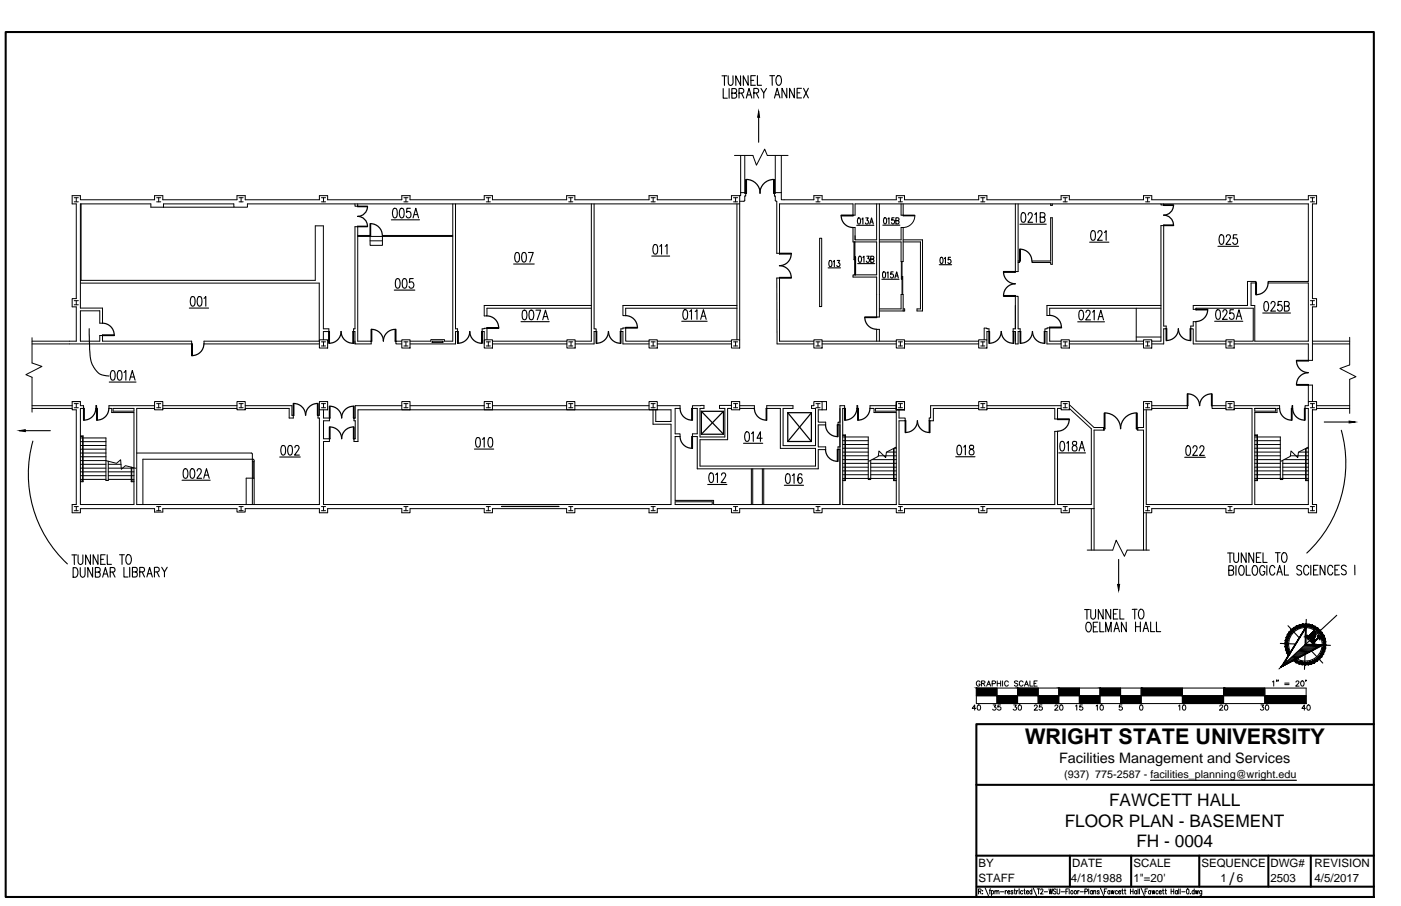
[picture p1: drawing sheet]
<svg xmlns="http://www.w3.org/2000/svg" width="432mm" height="279mm" viewBox="0 0 432 279" stroke-linecap="round" stroke-linejoin="round" font-family="sans-serif">
<defs><g id="words">
<text font-size="6.7" x="315.9" y="229.5">WRIGHT STATE UNIVERSITY</text>
<g font-size="5.3">
<text x="341.8" y="248.5">FAWCETT HALL</text>
<text x="328.1" y="254.9">FLOOR PLAN - BASEMENT</text>
<text x="350.2" y="261.3">FH - 0004</text>
<text x="378.9" y="272.8">/</text>
</g>
<text font-size="4.4" x="326.4" y="235.4">Facilities Management and Services</text>
<g font-size="3.5">
<text x="301.6" y="267.4">BY</text>
<text x="330.4" y="267.4">DATE</text>
<text x="349.3" y="267.4">SCALE</text>
<text x="370.3" y="267.4">SEQUENCE</text>
<text x="391.6" y="267.4">DWG#</text>
<text x="405.2" y="267.4">REVISION</text>
<text x="301.6" y="272.1">STAFF</text>
<text x="330.1" y="272.1">4/18/1988</text>
<text x="349.3" y="272.1">1&quot;=20'</text>
<text x="376.2" y="272.1">1</text>
<text x="381.2" y="272.1">6</text>
<text x="391.6" y="272.1">2503</text>
<text x="405.1" y="272.1">4/5/2017</text>
</g>
<text font-size="3.3" x="328" y="240">(937) 775-2587 - facilities_planning@wright.edu</text>
</g></defs>
<!-- layer: A-EXISTING -->
<g fill="none" stroke="#000" stroke-width=".31">
<path d="M22.9 62.2h1.2M22.9 61h1.2M23.5 61v1.2M25 62.9v23.6M48.3 62.2h1.2M48.3 61h1.2M48.9 61v1.2M72.1 63.9h-25.6v-1h-21.7v32.1h6.8v4.7h-.9v-3.8h-5.9v9.3h5.9v-1.7h.9v1.7h27.5v.9h-37.7M73.7 62.2h1.2M73.7 61h1.2M74.3 61v1.2M99.1 62.2h1.2"/>
<path d="M99.1 61h1.2M99.7 61v1.2M109.4 62.9v.7h.9v-.7M110.3 72.6h3.8v3.1h3.8v-3.1h21.6M110.3 72.9h29.2M114.1 74.3h3.8M124.5 62.2h1.2M124.5 61h1.2M125.1 61v1.2M139.5 62.9v42.3h-2.5v-.5h-4.2v.5h-6.4M140.4 62.9v38.5h.6v.8h-.6v3.9h-14M149.9 62.2h1.2"/>
<path d="M149.9 61h1.2M150.5 61v1.2M175.3 62.2h1.2M175.3 61h1.2M175.9 61v1.2M182.3 62.9v42.3h-5M183.1 62.9v38.5h.6v.8h-.6v3.9h-5.8M200.7 62.2h1.2M200.7 61h1.2M201.3 61v1.2M226.1 62.2h1.2M226.1 61h1.2"/>
<path d="M226.7 61v1.2M227.1 62.9v41.9M228 60.3h-2.6v1.3h-22.8v-1.3h-2.6v1.3h-22.8v-1.3h-2.6v1.3h-22.8v-1.3h-2.6v1.3h-22.8v-1.3h-2.6v1.3h-22.8v-1.3h-2.6v1.3h-22.8v-1.3h-2.6v1.3h-22.8v-1.3h-2.6v1.3h-22.8v-1.3h-2.6v2.6h1.3v29.2h-1.3v2.5h1.3v10.6h-2.1M228 62.9h-151.7v1h-4.2v-1h-21.7v1M228 60.3h.3v-.9h1.2v.2h.3v.9h-.3v1.3l-.2 .2M228 60.3v44.5M228 62.1h1.3M239.2 62l-.3-.2v-1.3h-.2v-.9h.2v-.2h1.9v2.2h10v-1.3h2.6v1.3h22.8v-1.3h2.6v1.3h22.8v-1.3h2.6v1.3h22.8v-1.3h2.6v1.3h22.8v-1.3h2.6v1.3h22.8v-1.3h2.6v1.3h22.8v-1.3h2.6v2.6h-1.3v29.2h1.3v2.5h-1.3v16.5h-1.3v-5h-22.8M239.2 62.1h.2v16h.9v-15.2h22.6v3.5h.6v-3.5h139.7v23.9h-12.3v.5h12.3v17.9h-16.5v-11h-1.1v-6.9h1.5v-.5h-2.6v7.4h-16.7v1.2h.8v-.3h17.7v10.1h-5.9M251.5 62.2h1.2M251.5 61h1.2M252.1 61v1.2"/>
<path d="M252.6 73.5h.7v21h-.7zM263.5 72.7v1.3M270.2 62.9v11.1h-6.7v-3.8h-.6v4.4h7.3v10.2h-6.7M271 62.9v34.9h-.8v-12.4h-7.3v-.6h.6M271 74h6.7v-3.8h.7v10.5h-.7v-6.1h-6.7M276.9 62.2h1.2M276.9 61h1.2M277.5 61v1.2M277.7 62.9v3.5h4.3v.2h-3.6v-3.7M278.4 74h5.9v21.9h-1.7v-.6h1.1v-20.7h-5.3M282 66.5a3.6 3.6 0 0 1-3.7 3.7M302.3 62.2h1.2"/>
<path d="M302.3 61h1.2M302.9 61v1.2M312.9 62.9v20.8h.9v-20.8M323.8 67.2h.5v14.3h-.5v-.5h-5.7v-.5h5.7zM323.8 62.9v.4h.5v-.4M327.7 62.2h1.2M327.7 61h1.2M328.3 61v1.2M353.1 62.2h1.2M353.1 61h1.2M353.7 61v1.2M357.8 62.9v.3h.9v-.3"/>
<path d="M378.5 62.2h1.2M378.5 61h1.2M379.1 61v1.2M403.9 62.2h1.2M403.9 61h1.2M404.5 61v1.2M22.9 94h1.2M22.9 92.7h1.2M23.5 92.7v1.3M24.8 86.5h72.4v-16.8h2.5v31.7h1.7v.8h-1.7v2.6M24.8 87.3h73.6v17.9M182.3 94.2h-33.1v3.2h.9v-2.3h32.2"/>
<path d="M227.1 94.2h-35.1v3.1h.8v-2.2h34.3M263.5 84.8h.1M271 95.3h6.7v-4.5h.7v5.1M277.8 80.7v5.4h.2M278 80.7v10.1M278 85.3h.2v5.5M278.4 95.3h.4v.6h-7.8M312.9 91.4h.9v10h.6v.8h-.6v3.9h-.9v-3.9h-.6v-.8h.6zM312.9 94.2v7.2M313.8 80.5h.5v.5h-.5M350.2 95.1v10.1M357.8 94.2h-35.1v3.1h.8v-2.2h34.3"/>
<path d="M403.9 94h1.2M403.9 92.7h1.2M404.5 92.7v1.3M98.4 104.8h2.6v2.5h-2.6zM98.4 105.2h-35.5v.9h35.5M99.1 106.7h1.2M99.1 105.4h1.2M99.7 105.4v1.3M109.4 105.2v.9h5v-.9h-4.1v-35.3h-.9v31.5h-.4v.8h.4v3.9M123.8 104.8h2.6v2.5h-2.6zM123.8 105.2h-1.8v.9h1.8M124.5 106.7h1.2"/>
<path d="M124.5 105.4h1.2M125.1 105.4v1.3M133.2 105.2h3.4v.4h-3.4zM149.2 104.8h2.6v2.5h-2.6zM149.9 106.7h1.2M149.9 105.4h1.2M150.1 104.8v-3.6l-1.5 .2v.8h.6v3.9M150.5 105.4v1.3M151.8 105.2h22.9M151.8 106.1h22.9M174.7 104.8h2.6v2.5h-2.6zM175.3 106.7h1.2"/>
<path d="M175.3 105.4h1.2M176 105.4v1.3M200 104.8h2.6v2.5h-2.6zM200 105.2h-7.2v-4.1l-1.4 .3v.8h.6v3.9h8M200.7 106.7h1.2M200.7 105.4h1.2M201.3 105.4v1.3M202.6 105.2h22.8M202.6 106.1h22.8M225.4 104.8h2.6v2.5h-2.6zM226.1 106.7h1.2M226.1 105.4h1.2"/>
<path d="M226.7 105.4v1.3M250.8 104.8h2.6v2.5h-2.6zM250.8 105.2h-10.5v-19.5h-.9l.1 20.4h11.3M251.5 106.7h1.2M251.5 105.4h1.2M252.1 105.4v1.3M253.4 105.2h22.8M253.4 106.1h22.8M270.2 105.2v-3.6h.8v3.6M276.2 104.8h2.6v2.5h-2.6zM276.9 106.7h1.2M276.9 105.4h1.2"/>
<path d="M277.5 105.4v1.3M278.8 105.2h22.8M278.8 106.1h22.8M301.6 104.8h2.6v2.5h-2.6zM302.3 106.7h1.2M302.3 105.4h1.2M302.9 105.4v1.3M303.3 104.8v-3.6l1.5 .2v.8h-.6v2.6M327 105.2h-3.5v-4.1h-.8v.3h-.7v.8h.7v3.9h4.3M327 104.8h2.6v2.5h-2.6zM327.7 106.7h1.2M327.7 105.4h1.2"/>
<path d="M328.3 105.4v1.3M329.6 105.2h22.8M329.6 106.1h22.8M350.2 103.9h7.6M352.4 104.8h2.6v2.5h-2.6zM353.1 106.7h1.2M353.1 105.4h1.2M353.7 105.4v1.3M355 105.2h2.8v-35.6h.9v31h.7v.8h-.7v4.7h-3.7M377.8 104.8h2.6v2.5h-2.6zM377.8 105.2h-9.2v-6h-.8v1.4h-.8v.8h.8v4.7h10M378.5 106.7h1.2"/>
<path d="M378.5 105.4h1.2M379.1 105.4v1.3M22.2 123.8h2.6M22.9 124.5h1.2M22.9 125.7h1.2M23.5 124.5v1.2M24.8 135.1h7.9v13.1h.7v-5.9M24.8 134.6h.7v13.8h-.7M24.8 134.4h.8v14.2h-.8M24.8 136.2h7.9M24.8 137.4h7.9M24.8 138.5h7.9"/>
<path d="M24.8 139.7h7.9M29.6 125.1h.2v.9h-.2zM34.9 126h6.4v.8h-6.4zM42.1 139.7h35.4M47.6 123.8h2.6v2.6h-2.6zM47.6 126h-5.5v29.6h56.3v-26.7h-.4v-.8h.4v-1.7M48.3 124.5h1.2M48.3 125.7h1.2M48.9 124.5v1.2M50.2 126h22.8M50.2 125.1h22.8M73 123.8h2.6v2.6h-2.6z"/>
<path d="M73.7 124.5h1.2M73.7 125.7h1.2M74.3 124.5v1.2M75.6 125.1h14.4v3h.4v.8h-1.3v-2.9h-13.5M77.5 139.7l.3 .3M98.4 123.8h2.6v2.6h-2.6zM99.1 124.5h1.2M99.1 125.7h1.2M99.7 126.4v2.5h1.8v.9h-1.8v5.5h1.8v.9h-1.8v19.4h107.1v-24.8h-5.5v-4.4M99.7 124.5v1.2M123.8 125.1h-14.3v3.8h-.4v.9h.4v5.5h-.4v.9h1.2v-9.8h96.5v3.6h-4.7v-3.6M123.8 123.8h2.6v2.6h-2.6z"/>
<path d="M124.5 124.5h1.2M124.5 125.7h1.2M125.1 124.5v1.2M126.4 125.1h22.8M149.2 123.8h2.6v2.6h-2.6zM149.9 124.5h1.2M149.9 125.7h1.2M150.5 124.5v1.2M151.8 125.1h22.8M174.6 123.8h2.6v2.6h-2.6zM175.3 124.5h1.2M175.3 125.7h1.2"/>
<path d="M175.9 124.5v1.2M177.2 125.1h22.8M200 123.8h2.6v2.6h-2.6zM200.7 124.5h1.2M200.7 125.7h1.2M201.3 124.5v1.2M202.6 125.1h7v.9h-1.5v7.8h1.5v.8h-1.5v19.7h11.8v1.3h39v-30.5h1.4v.9h-.6v29.6h16.5v-28.4h-6.8v-1.2h-1.2v-.9h8M225.4 126h-1.1v9.6h-8.6v8.1h35.6M225.4 123.8h2.6v2.6h-2.6zM226.1 124.5h1.2M226.1 125.7h1.2M226.7 124.5v1.2"/>
<path d="M228 125.1h4.5v.9h-4.5M251.5 124.5h1.2M251.5 125.7h1.2M252.1 124.5v1.2M253.4 123.8h1.3v2.6h-2.5v3.8h2.3v.8h-2.3v6.8h2.3v.9h-2.3v5.9h-37.3v-10h-1.5v-.8h1.5v-7.8h-1.5v-.9l3.6-.1v1h-1.3v8.8h7.7v-8.8h-1.6v-1h3.6M253.4 126.4v-2.6h-2.6v1.3h-.7v.9h1.2v11.4h-9.9v-11.4h3v-.9h-8.1v.9h4.2v12.3h10.8v5.4M258.9 137.8h-.6v.9h.6M258.9 130.2h-.6v.8h.6M259.7 134.8h7.9v12.7M259.7 134.3h.7v13.8h-.7M259.7 134.1h.9v14.1h-.9M259.7 137.1h7.9"/>
<path d="M259.7 138.2h7.9M259.7 139.4h7.9M259.7 135.9h7.9M264.1 125.1h.2v.9h-.2zM273.3 139.4h2.9M275.4 138.4v9.8h.8M275.6 138.3v9.8h.6M275.6 138.2h.6M276.1 137.9l-2.9 1.6-.2 1.6-2.1-2-.2 1.6-2.9 1.6M276.2 123.8h2.6v2.6v-2.6h-2.6v2.6h2.6h-2.6zM276.2 124.7v2.1h-6.4v-.8h6.4M276.9 124.5h1.2"/>
<path d="M276.9 125.7h1.2M277.5 124.5v1.2M301.6 125.1h-14.8v3.8h-.4v.9h1.3v-3.8h13.9M301.6 123.8h2.6v2.6h-2.6zM302.3 124.5h1.2M302.3 125.7h1.2M302.9 124.5v1.2M304.2 126h20.9v3.2h.8v-3.2h1.1M304.2 125.1h22.8M327 123.8h2.6v2.6h-2.6zM327.7 124.5h1.2M327.7 125.7h1.2"/>
<path d="M328.3 124.5v1.2M329.6 124.8l7.6 7h3.1v.8h-3.1v24.3h-7.6v1.2h-2.6v-1.2h-22.8v1.2h-2.6v-1.2h-22.8v1.2h-2.6v-1.2h-22.8v1.2h-2.6v-1.2h-22.8v1.2h-2.6v-1.2h-22.8v1.2h-2.6v-1.2h-22.8v1.2h-2.6v-1.2h-22.8v1.2h-2.6v-1.2h-22.8v1.2h-2.6v-1.2h-22.8v1.2h-2.6v-1.2h-22.8v1h-2.6v-1h-22.8v1h-2.6v-1h-22.8v1.2h-2.6v-2.5h1.3v-29.2h-1.3v-2.6h2.6v1.3h1v.9h-1v29.6h16.5v-28.4h-6.9v-1.2h-.8v-.9h14M329.6 126l6.8 6.2v23.4h-10.5v-22.6h-.8v22.6h-48v-25.8h1.9v-.9h-1.9v-2.5M340.1 131.8v.8M350.7 131.8v.8M352.4 126.4v5.4h-1.9v.8h1.9v25.5h2.6v-1.2h22.8v1.2h2.6v-1.2h22.8v1.2h2.6v-2.5h-1.3M352.4 123.8h2.6v2.6h-2.6zM353.1 124.5h1.2M353.1 125.7h1.2M353.7 124.5v1.2M355 125.1h10.9v.9h-10.9M377.8 125.1h-4.2v.9h4.2"/>
<path d="M377.8 123.8h2.6v2.6h-2.6zM378.5 124.5h1.2M378.5 125.7h1.2M379.1 124.5v1.2M380.4 125.1h14v.9h-.8v1.2h-6.9v28.4h16.5v-29.6h-1v-.9h1v-1.3h2.6v2.6h-1.3M380.4 126h5.5v29.6h-32.6v-29.2M386.7 134.8h7.9v12.7h-7.9M386.7 126h6.5h-6.5M386.7 126v.8h6.5v-.8M386.7 137.1h7.9M386.7 138.2h7.9M386.7 139.4h7.9"/>
<path d="M386.7 134.1h.9v14.1h-.9M386.7 134.3h.7v13.8h-.7M386.7 135.9h7.9M398.2 125.1h.2v.9h-.2zM400.3 139.4h2.9M402.4 138.4v9.8h.8M402.6 138.3v9.8h.6M402.6 138.2h.6M403.2 137.9l-3 1.6-.2 1.6-2.1-2-.2 1.6-2.9 1.6M403.2 123.8v-5h1.3v5M403.9 124.5h1.2M403.9 125.7h1.2"/>
<path d="M404.5 126.4v29.2v-29.2M404.5 124.5v1.2M22.9 156.2h1.2M22.9 157.5h1.2M23.5 156.2v1.3M24.8 147.8h7.9M24.8 144.4h7.9M24.8 146.7h7.9M24.8 145.5h7.9M24.8 140.9h7.9M24.8 142h7.9M24.8 143.2h7.9"/>
<path d="M32.7 142.1l3.2 .8 1.3-1.1 .2 2.9 1.3-1.1 3.1 .8M33.4 147.8h7.9M33.4 144.4h7.9M33.4 146.7h7.9M33.4 145.5h7.9M33.4 143.2h3.9M40.4 144.1v4.5h.9M40.6 144.1v4.3h.7M48.3 156.2h1.2M48.3 157.5h1.2M48.9 156.2v1.3M73.7 156.2h1.2"/>
<path d="M73.7 157.5h1.2M74.3 156.2v1.3M77.8 140.1v15.5M77.8 142.4h.5M78 142.4v5.1M78.3 141.9l-.3-.3h-34v14M78.3 142v13.6M78.3 147.5h-2.4v8.1M99.1 156.2h1.2M99.1 157.5h1.2M99.7 156.2v1.3M124.5 156.2h1.2"/>
<path d="M124.5 157.5h1.2M125.1 156.2v1.3M149.9 156.2h1.2M149.9 157.5h1.2M150.5 156.2v1.3M154.6 156.1l17.7 .1zM175.3 156.2h1.2M175.3 157.5h1.2M175.9 156.2v1.3M200.7 156.2h1.2M200.7 157.5h1.2M201.3 156.2v1.3"/>
<path d="M208.1 154.7h11.4v.9h-11.4zM226.1 156.2h1.2M226.1 157.5h1.2M226.7 156.2v1.3M231.6 144.6v11M232 144.6v11M235 144.6v11M235.4 144.6v11M251.5 156.2h1.2M251.5 157.5h1.2M252.1 156.2v1.3M259.7 144.1h7.9"/>
<path d="M259.7 140.6h7.9M259.7 141.7h7.9M259.7 142.9h7.9M259.7 145.2h7.9M259.7 146.4h7.9M259.7 147.5h7.9M267.6 147.5h8.6M268.4 142v5.9h-.8v-.4M268.4 144.1h7.8M268.4 142.9h7.8M268.4 145.2h7.8M268.4 146.4h7.8"/>
<path d="M268.8 141.7h7.4M270.7 140.6h5.5M276.9 156.2h1.2M276.9 157.5h1.2M277.5 156.2v1.3M302.3 156.2h1.2M302.3 157.5h1.2M302.9 156.2v1.3M327.7 156.2h1.2M327.7 157.5h1.2M328.3 156.2v1.3M353.1 156.2h1.2"/>
<path d="M353.1 157.5h1.2M353.7 156.2v1.3M378.5 156.2h1.2M378.5 157.5h1.2M379.1 156.2v1.3M386.7 144.1h7.9M386.7 140.6h7.9M386.7 141.7h7.9M386.7 142.9h7.9M386.7 145.2h7.9M386.7 146.4h7.9M394.6 147.5h.8v.4h-.8z"/>
<path d="M395.4 142v5.5h7.8M395.4 144.1h7.8M395.4 142.9h7.8M395.4 145.2h7.8M395.4 146.4h7.8M395.8 141.7h7.4M397.7 140.6h5.5M403.9 156.2h1.2M403.9 157.5h1.2M404.5 156.2v1.3"/>
</g>
<!-- layer: A-DOOR -->
<g fill="none" stroke="#000" stroke-width=".38">
<path d="M229.8 55.4h.3v4.2h-.3zM230 55.3a4.3 4.3 0 0 1 4.3 4.3M238.5 55.3a4.3 4.3 0 0 0-4.3 4.3M238.5 55.4h.2v4.2h-.2zM110.3 63.6l3 .1zM110.3 69.8l3 .1zM113.3 63.7a3 3 0 0 1-3.1 3 3 3 0 0 1 3.1 3.1M114.1 69h.1v3.6h-.1zM114.2 69a3.6 3.6 0 0 1 3.6 3.6M240.3 78.1h3.6v.2h-3.6zM243.9 78.3a3.6 3.6 0 0 1-3.7 3.6 3.6 3.6 0 0 1 3.7 3.6M259.3 66.4h3.6v.2h-3.6z"/>
<path d="M259.3 66.5a3.6 3.6 0 0 0 3.6 3.7M263.2 74.6v5.5h.3M263.5 74.6v10.2M263.5 79.2h.2v5.6M314.3 76.8h.1v3.7h-.1zM314.4 76.8a3.6 3.6 0 0 1 3.6 3.7M358.7 63.2l3 .1zM358.7 69.4h3v.2h-3zM361.7 63.3a3 3 0 0 1-3.1 3.1 3 3 0 0 1 3.1 3M31.6 99.7a3.6 3.6 0 0 1 3.6 3.6M150.1 97.4a3.6 3.6 0 0 1 3.6 3.6M192.8 97.3a3.6 3.6 0 0 1 3.6 3.7"/>
<path d="M240.3 85.6h3.6v.1h-3.6zM266.5 97.9a3.6 3.6 0 0 0 3.7 3.6M266.5 97.8h3.7v.1h-3.7zM309.3 83.7h3.6v.2h-3.6zM309.3 91.2h3.6v.2h-3.6zM309.3 83.9a3.6 3.6 0 0 0 3.6 3.6 3.6 3.6 0 0 0-3.6 3.6M323.5 97.3a3.6 3.6 0 0 1 3.6 3.6M368.6 95.4h3.6v.2h-3.6zM372.2 95.5a3.6 3.6 0 0 1-3.6 3.7M387.1 87.3h.1v3.6h-.1zM390.8 87.2a3.6 3.6 0 0 1-3.6 3.7M31.6 103.3h3.6v.2h-3.6z"/>
<path d="M59.1 106.1h.1v3.6h-.1zM62.8 106a3.6 3.6 0 0 1-3.6 3.7M101.4 102.2h.1v3.7h-.1zM108.7 105.8a3.6 3.6 0 0 1-3.6-3.6 3.6 3.6 0 0 1-3.6 3.6M108.8 102.2h.2v3.7h-.2zM114.4 101.6h.2v3.6h-.2zM114.5 101.6a3.6 3.6 0 0 1 3.7 3.6 3.6 3.6 0 0 1 3.6-3.6M121.8 101.6h.2v3.6h-.2zM141 102.2h.2v3.7h-.2zM148.4 105.8a3.6 3.6 0 0 1-3.6-3.6 3.6 3.6 0 0 1-3.6 3.6M148.4 102.2h.2v3.7h-.2zM150.1 101.1h3.6v.1h-3.6z"/>
<path d="M183.7 102.2h.2v3.7h-.2zM191.2 105.8a3.6 3.6 0 0 1-3.6-3.6 3.7 3.7 0 0 1-3.7 3.6M191.2 102.2h.2v3.7h-.2zM192.8 101h3.7v.1h-3.7zM304.8 102.2h.2v3.7h-.2zM312.2 105.8a3.6 3.6 0 0 1-3.6-3.6 3.7 3.7 0 0 1-3.6 3.6M312.3 102.2h.1v3.7h-.1zM314.4 102.2h.2v3.7h-.2zM321.9 105.8a3.6 3.6 0 0 1-3.7-3.6 3.7 3.7 0 0 1-3.6 3.6M321.9 102.2h.1v3.7h-.1zM323.5 100.9h3.7v.2h-3.7zM359.4 101.4h.2v3.6h-.2z"/>
<path d="M366.8 105a3.6 3.6 0 0 1-3.6-3.6 3.6 3.6 0 0 1-3.6 3.6M366.8 101.4h.2v3.6h-.2zM399.6 118.6h3.6v.2h-3.6zM399.6 111.1h3.6v.2h-3.6zM399.6 111.3a3.6 3.6 0 0 0 3.6 3.6M403.2 114.9a3.6 3.6 0 0 0-3.6 3.7M25.8 126h.1v3.6h-.1zM29.5 125.9a3.6 3.6 0 0 1-3.6 3.7M29.8 126h.1v3.6h-.1zM33.5 125.9a3.6 3.6 0 0 1-3.6 3.7M90.4 124.4h.2v3.7h-.2zM90.5 124.4a3.6 3.6 0 0 1 3.7 3.7"/>
<path d="M97.8 124.4a3.6 3.6 0 0 0-3.6 3.7M97.8 124.4h.2v3.7h-.2zM101.5 125.3h.2v3.6h-.2zM101.5 131.7h.2v3.6h-.2zM108.9 125.3a3.6 3.6 0 0 0-3.6 3.6 3.6 3.6 0 0 0-3.6-3.6M108.9 131.7a3.6 3.6 0 0 0-3.6 3.6 3.6 3.6 0 0 0-3.6-3.6M108.9 125.3h.2v3.6h-.2zM108.9 131.7h.2v3.6h-.2zM209.6 134.6a3.6 3.6 0 0 0 3.6 3.6M209.6 125.9a3.6 3.6 0 0 0 3.6 3.7M213.2 134.6h.2v3.7h-.2zM213.2 126h.2v3.6h-.2z"/>
<path d="M216.2 133.9l6.8-7.1v7.1M216.2 126.8l6.8 7.1M216.2 126.8v7.1M216.2 133.9h6.8M216.2 126.8h6.8M232.5 125.9a3.6 3.6 0 0 0 3.6 3.7M236.1 126h.2v3.6h-.2zM242.8 127.3l7.3 8.9M242.8 136.2h7.3M242.8 127.3h7.3M242.8 127.3v8.9M250.1 127.3l-7.3 8.9"/>
<path d="M250.1 127.3v8.9M254.4 138.6a3.6 3.6 0 0 0 3.7 3.7M254.4 131a3.6 3.6 0 0 0 3.7 3.6M258.1 138.7h.2v3.6h-.2zM258.1 131h.2v3.7h-.2zM260.3 126h.2v3.6h-.2zM264.1 125.9a3.6 3.6 0 0 1-3.6 3.7M264.3 126h.2v3.6h-.2zM268.1 125.9a3.6 3.6 0 0 1-3.6 3.7M279 129.8h.2v3.6h-.2zM286.4 133.4a3.6 3.6 0 0 1-3.6-3.7 3.6 3.6 0 0 1-3.7 3.7M286.4 129.8h.2v3.6h-.2z"/>
<path d="M325.9 129.2h3.7v.2h-3.7zM329.5 129.4a3.6 3.6 0 0 1-3.6 3.6M340.3 127.4h.2v4.8h-.2zM340.5 127.4a4.8 4.8 0 0 1 4.9 4.8 4.8 4.8 0 0 1 4.8-4.8M350.2 127.4h.3v4.8h-.3zM365.9 121.5h.2v3.6h-.2zM366.1 121.5a3.6 3.6 0 0 1 3.6 3.6M373.4 121.5a3.6 3.6 0 0 0-3.6 3.6M373.4 121.5h.2v3.6h-.2zM394.4 125.9a3.6 3.6 0 0 0 3.6 3.7M398 126h.2v3.6h-.2zM398.4 125.9a3.6 3.6 0 0 0 3.6 3.7"/>
<path d="M402.1 126h.1v3.6h-.1z"/>
</g>
<!-- layer: BORDER -->
<path d="M1.7 9.9h421.7v266.7h-421.7zM423.4 223.3h-122.5v53.3M300.9 242h122.5M300.9 263.9h122.5M301.1 273.4h122.3M329.7 263.9v9.5M348.6 263.9v9.5M369.6 263.9v9.5M390.9 263.9v9.5M404 263.9v9.5" fill="none" stroke="#000" stroke-width=".63"/>
<!-- layer: BORDER-NOTE -->
<path d="M354.6 240.6h45" fill="none" stroke="#000" stroke-width=".38"/>
<g fill="none" stroke="#000" stroke-width=".31">
<path d="M301.6 274.9l.7-.1v-.6l-.7-.1v1.6M302 274.9l.4 .8M302.8 274.6v.2zM302.8 275.6h.1M303.6 273.8l1 2.4M304.9 274.6h.4M305.3 274.1l-.2 .3v1.3M305.6 274.9l.1-.2a.44 .44 0 0 1 .6 .5 .44 .44 0 0 1-.7 .3M305.6 274.6v1.6M306.6 275l.3-.4 .3 .1 .1 1M306.6 274.6v1.1M307.3 275l.3-.4 .2 .1 .1 1"/>
<path d="M308.3 275h1.1M309.8 274.6v1.1M310.3 274.6l-.5 .5M310.6 275.1h.6l-.1-.4a.44 .44 0 0 0-.5 .5 .44 .44 0 0 0 .6 .3M312.2 274.9l-.2-.3-.4 .1v.3l.6 .5-.2 .2-.4-.2M312.6 274.6h.3M312.7 274.1v1.3l.3 .3M313.3 274.6v1.1M313.8 274.6l-.5 .5M314.1 274.2h.1M314.1 274.6v1.1M315.2 274.9l-.1-.2a.44 .44 0 0 0-.6 .5 .44 .44 0 0 0 .7 .3"/>
<path d="M315.6 274.6h.3M315.7 274.1v1.3l.3 .3M316.3 275.1h.7l-.1-.4a.44 .44 0 0 0-.6 .5 .44 .44 0 0 0 .7 .3M318 274.9l-.1-.2a.44 .44 0 0 0-.6 .5 .44 .44 0 0 0 .7 .3M318 274.1v1.6M318.4 273.8l1.1 2.4M319.7 274.1h.8M320.1 274.1v1.6M320.8 274.5v-.1a.35 .35 0 0 1 .5-.2 .35 .35 0 0 1 .1 .5l-.7 1h.8M321.8 275h1M323.3 274.1l.3 1.6 .3-1.6 .3 1.6 .3-1.6M325.5 274.3l-.3-.2-.5 .2v.3l.6 .4a.42 .42 0 0 1 0 .7 .42 .42 0 0 1-.6-.2"/>
<path d="M325.8 274.1l.1 1.4 .3 .2 .2-.1 .2-.3v-1.2M327 275h1.1M328.5 274.9h.5M329.3 274.1h-.8v1.6M329.5 274.1v1.6M332.2 274.6v1.1M332.6 274.6l-.4 .5M332.9 275h1M334.4 275l.6-.1 .1-.7-.7-.1v1.6M335.5 274.1v1.6M336.7 274.9l-.1-.2a.44 .44 0 0 0-.6 .5 .44 .44 0 0 0 .7 .3M336.7 274.6v1.1"/>
<path d="M337.1 275l.3-.4 .3 .1v1M337.1 274.6v1.1M338.8 274.9l-.2-.3-.4 .1v.3l.6 .5-.2 .2-.4-.2M339.1 273.8l1.1 2.4M340.4 274.9h.4M341.1 274.1h-.7v1.6M342.1 274.9l-.1-.2a.44 .44 0 0 0-.6 .5 .44 .44 0 0 0 .7 .3M342.1 274.6v1.1M342.5 274.6l.2 1.1 .2-1.1 .3 1.1 .2-1.1M344.4 274.9l-.1-.2a.44 .44 0 0 0-.6 .5 .44 .44 0 0 0 .7 .3M344.7 275.1h.7l-.1-.4a.44 .44 0 0 0-.6 .5 .44 .44 0 0 0 .7 .3M345.8 274.6h.4"/>
<path d="M345.9 274.1v1.3l.3 .3M346.6 274.6h.4M346.7 274.1l.1 1.5 .2 .1M348.4 274.9h.8M348.4 274.1v1.6M349.2 274.1v1.6M350.4 274.9l-.2-.2a.44 .44 0 0 0-.5 .5 .44 .44 0 0 0 .7 .3M350.4 274.6v1.1M350.7 274.1v1.6M351.2 274.1v1.6M351.7 273.8l1 2.4M352.9 274.9h.5"/>
<path d="M353.7 274.1h-.8v1.6M354.6 274.9l-.1-.2a.44 .44 0 0 0-.6 .5 .44 .44 0 0 0 .7 .3M354.6 274.6v1.1M355 274.6l.2 1.1 .2-1.1 .3 1.1 .2-1.1M356.9 274.9l-.1-.2a.44 .44 0 0 0-.6 .5 .44 .44 0 0 0 .7 .3M357.3 275.1h.6v-.4a.44 .44 0 0 0-.7 .5 .44 .44 0 0 0 .7 .3M358.3 274.6h.4M358.5 274.1v1.3l.2 .3M359.1 274.6h.4M359.3 274.1v1.5l.3 .1M360.9 274.9h.9M360.9 274.1v1.6"/>
<path d="M361.8 274.1v1.6M362.9 274.9l-.1-.2a.44 .44 0 0 0-.6 .5 .44 .44 0 0 0 .7 .3M362.9 274.6v1.1M363.3 274.1v1.6M363.7 274.1v1.6M364.2 275h1M365.9 274.2l.1-.1a.93 .93 0 0 1 0 1.6l-.4-.7zM366.9 275.6h.1M368.1 274.9l-.2-.2a.44 .44 0 0 0-.5 .5 .44 .44 0 0 0 .7 .3M368.1 274.1v1.6M368.4 274.6l.3 1.1 .2-1.1 .2 1.1 .3-1.1M370.4 274.6v1.3l-.3 .3h-.2"/>
<path d="M370.4 274.9l-.1-.2a.44 .44 0 0 0-.6 .5 .44 .44 0 0 0 .7 .3"/>
<circle cx="330.4" cy="275.1" r=".48"/>
<circle cx="331.5" cy="275.1" r=".49"/>
</g>
<!-- layer: ROOM-NUMBER -->
<g fill="none" stroke="#000" stroke-width=".34">
<path d="M120.6 67.8h8.7M121.3 64.4l.5-.2a1.38 1.38 0 0 1 .6 1.7l-.3 1.1-.5 .2a2.28 2.28 0 0 1-.3-2.8zM123.4 64.4l.5-.2a1.38 1.38 0 0 1 .7 1.7l-.3 1.1-.6 .2a2.28 2.28 0 0 1-.3-2.8zM126.5 64.2h-1.1l-.1 1.3 .1-.2a.92 .92 0 0 1 1.3 .9 .92 .92 0 0 1-1.3 .8l-.2-.4M127.3 67.2l.9-3 .8 3M127.6 66.2h1.1M159 78l.5-.1a1.38 1.38 0 0 1 .6 1.7l-.3 1.1-.5 .1a2.28 2.28 0 0 1-.3-2.8zM161.1 78l.5-.1a1.38 1.38 0 0 1 .6 1.7l-.3 1.1-.5 .1a2.28 2.28 0 0 1-.3-2.8zM162.9 77.9h1.5l-1.1 2.9M200.9 79h5.5M201.6 75.5l.5-.1a1.38 1.38 0 0 1 .6 1.7l-.3 1.1-.5 .2a2.28 2.28 0 0 1-.3-2.9zM203.3 76l.6-.6v3"/>
<path d="M205 76l.6-.6v3M264 69.5h5.3M264.5 67.3l.2-.1a1.09 1.09 0 0 1 0 1.9l-.4-.8zM264.8 79.1l.2-.1a1.09 1.09 0 0 1 0 1.9l-.4-.8zM265.6 67.6l.4-.4v1.9M266 79.4l.3-.4v1.9M266.8 67.2h.8l-.4 .7a.56 .56 0 0 1 .5 .8 .56 .56 0 0 1-1 .1M267.1 79h.8l-.4 .7a.55 .55 0 0 1 .5 .9 .55 .55 0 0 1-1-.1M268.1 69.1l.5-1.9 .6 1.9M268.3 68.5h.7M268.4 79.9l.8-.1v-.7l-.8-.1v1.9l.8-.1 .1-.5-.3-.4M272.1 69.4h5.2"/>
<path d="M272.5 67.2h.2a1.09 1.09 0 0 1 0 1.9l-.4-.9zM273.7 67.5l.3-.3v1.9M275.6 67.2h-.7l-.1 .8a.56 .56 0 0 1 .8 0 .56 .56 0 0 1 0 .8 .56 .56 0 0 1-.8 0v-.1M276.1 68h.8l.1-.7-.9-.1v1.9l.9-.3 .1-.4-.4-.4M289.9 79.4l.2-.1a1.09 1.09 0 0 1 0 2l-.4-.9zM291.1 79.7l.3-.4v2M293 79.3h-.7l-.1 .9a.54 .54 0 0 1 .8 .1 .54 .54 0 0 1-.1 .7 .54 .54 0 0 1-.7-.1M314.3 69.1h8.2M315 65.7l.5-.1a2.02 2.02 0 0 1 0 3h-.2a1.38 1.38 0 0 1-.6-1.7zM316.9 66.3l.1-.4a.68 .68 0 0 1 1-.2 .68 .68 0 0 1 .1 1l-1.3 1.9h1.5M318.9 66.1l.5-.5v3M320.6 67l1.3-.1 .2-.5-.2-.7-1.3-.1v3h.9l.6-.6a.82 .82 0 0 0-.6-1"/>
<path d="M335.8 74.7h6M336.5 71.3l.5-.2a1.38 1.38 0 0 1 .6 1.7l-.3 1.2-.5 .1a2.28 2.28 0 0 1-.3-2.8zM338.4 71.9l.4-.8 .6 .2 .3 .4a3.6 3.6 0 0 1-1.4 2.4h1.4M340.4 71.7l.5-.6v3M375.4 76h6.3M376.1 72.5l.5-.1a1.38 1.38 0 0 1 .6 1.7l-.3 1.1-.5 .2a2.28 2.28 0 0 1-.3-2.9zM378 73.1l.2-.6 .6-.1 .4 .9-1.4 2.1h1.5M381.2 72.4h-1l-.1 1.3 .1-.2a.92 .92 0 0 1 1.2 .9 .92 .92 0 0 1-1.2 .8l-.2-.4M58.3 95h6M59 91.6l.5-.1a1.38 1.38 0 0 1 .6 1.6l-.3 1.1-.5 .2a2.28 2.28 0 0 1-.3-2.8zM61.1 91.6l.5-.1a1.38 1.38 0 0 1 .6 1.6l-.3 1.1-.5 .2a2.28 2.28 0 0 1-.3-2.8zM62.9 92l.5-.5v2.9"/>
<path d="M121.5 89.5h6.4M122.1 86.1l.6-.2a2.02 2.02 0 0 1 0 3h-.2a1.38 1.38 0 0 1-.7-1.7zM124.3 86.1l.5-.2a2.02 2.02 0 0 1 0 3h-.2a1.38 1.38 0 0 1-.6-1.7zM127.4 85.9h-1.1l-.1 1.3a.89 .89 0 0 1 1.4 .7 .89 .89 0 0 1-1.4 .7l-.1-.3M158.3 81.4h6.3M160.6 99.2h8.7M161.2 95.8l.6-.2a2.02 2.02 0 0 1 0 3h-.2a1.38 1.38 0 0 1-.7-1.7zM163.3 95.8l.6-.2a2.02 2.02 0 0 1 0 3h-.2a1.38 1.38 0 0 1-.7-1.7zM165.2 95.6h1.4l-1 3M167.3 98.6l.8-3 .9 3M167.6 97.6h1M210.1 99.1h7.8"/>
<path d="M210.8 95.6l.5-.1a1.38 1.38 0 0 1 .6 1.7l-.3 1.2-.5 .1a2.28 2.28 0 0 1-.3-2.9zM212.6 96.1l.5-.6v3M214.3 96.1l.5-.6v3M216 98.5l.8-3 .8 3M216.3 97.5h1.1M255.2 82.6h3.9M255.7 80.4l.2-.1a1.09 1.09 0 0 1 0 1.9l-.4-.8zM256.8 80.7l.3-.4v1.9M258 80.3h.8l-.4 .7a.56 .56 0 0 1 .5 .9 .56 .56 0 0 1-1 0M264.3 81.3h5.3M271.8 86.1h5.3M272.2 83.9l.2-.1a1.09 1.09 0 0 1 0 1.9l-.4-.3z"/>
<path d="M273.4 84.2l.3-.4v1.9M275.3 83.8h-.7l-.1 .8a.56 .56 0 0 1 .8 .1 .56 .56 0 0 1 0 .8 .56 .56 0 0 1-.8 0v-.1M275.8 85.7l.6-1.9 .5 1.9M276 85.1h.7M289.5 81.6h3.8M332.2 99.2h8.2M332.8 95.8l.5-.1a2.02 2.02 0 0 1 0 3h-.2a2.36 2.36 0 0 1-.3-2.9zM334.7 96.4l.4-.7 .7 .1 .2 .4-.3 1-1.1 1.5h1.5M336.7 96.2l.5-.5v3M338.4 98.7l.9-3 .8 3M338.7 97.6h1.1M374.4 99.1h8.6"/>
<path d="M375 95.6l.5-.1a1.38 1.38 0 0 1 .6 1.7l-.3 1.2-.5 .1a2.28 2.28 0 0 1-.3-2.9zM376.9 96.2l.4-.7 .7 .1 .2 .5a3.6 3.6 0 0 1-1.4 2.4h1.5M380.2 95.5h-1.1l-.1 1.3a.95 .95 0 0 1 1.5 .5 .95 .95 0 0 1-1.1 1.2l-.5-.6M381 98.5l.9-3 .8 3M381.4 97.5h1M389.2 96.5h8.5M389.8 93.1l.6-.1a2.02 2.02 0 0 1 0 2.9h-.2a1.38 1.38 0 0 1-.7-1.7zM391.7 93.7l.2-.4a.68 .68 0 0 1 .9-.1 .68 .68 0 0 1 .1 .9l-1.3 1.8h1.5M395 93h-1l-.2 1.2a.89 .89 0 0 1 1.4 .8 .89 .89 0 0 1-1.4 .7v-.3M395.9 94.4l1.2-.2 .3-.4-.3-.7-1.2-.1v2.9h.9a.79 .79 0 0 0 .6-.7 .79 .79 0 0 0-.6-.8M27.5 101.4a35.8 35.8 0 0 0 .9 11 5.3 5.3 0 0 0 5.2 3.6M33.7 117.8h8.2"/>
<path d="M34.3 114.4l.6-.1a2.36 2.36 0 0 1 .3 2.8l-.6 .1a2.23 2.23 0 0 1-.3-2.8zM36.5 114.4l.5-.1a2.36 2.36 0 0 1 .3 2.8l-.5 .1a2.23 2.23 0 0 1-.3-2.8zM38.2 114.9l.6-.6v2.9M39.9 117.2l.9-2.9 .8 2.9M40.3 116.3h1M86.9 137.5l.5-.1a1.38 1.38 0 0 1 .6 1.7l-.3 1.1-.5 .1a2.28 2.28 0 0 1-.3-2.8zM89 137.5l.5-.1a1.38 1.38 0 0 1 .6 1.7l-.3 1.1-.5 .1a2.28 2.28 0 0 1-.3-2.8zM90.9 138.1l.2-.6 .7-.1 .4 .8-1.4 2.1h1.5M146.2 138.5h6M146.9 135.1l.5-.2a1.38 1.38 0 0 1 .7 1.7l-.3 1.2-.6 .1a2.28 2.28 0 0 1-.3-2.8zM148.7 135.5l.5-.6v3M150.7 135.1l.5-.2a1.38 1.38 0 0 1 .7 1.7l-.3 1.2-.6 .1a2.28 2.28 0 0 1-.3-2.8z"/>
<path d="M229.2 136.7h5.9M229.8 133.3l.5-.1a2.36 2.36 0 0 1 .4 2.8l-.6 .1a2.23 2.23 0 0 1-.3-2.8zM231.6 133.7l.6-.5v2.9M234.9 135.1h-1.6l1.1-1.9v2.9M295.2 137.5l.6-.2a2.02 2.02 0 0 1 0 3h-.3a1.38 1.38 0 0 1-.6-1.7zM297 137.9l.5-.6v3M298.9 137.5a.64 .64 0 0 0 .2 .9 .92 .92 0 0 1 1.2 1 .92 .92 0 0 1-1.4 .7 1.15 1.15 0 0 1 0-1.2 1.15 1.15 0 0 1 1.1-.6 .67 .67 0 0 0-.4-1zM326.3 139.7h8.3M327 136.2l.5-.1a2.02 2.02 0 0 1 0 3h-.2a1.38 1.38 0 0 1-.6-1.7zM328.8 136.7l.5-.6v3M330.7 136.2a.86 .86 0 0 0 0 1 .86 .86 0 0 0 .9 .3 .86 .86 0 0 1 .1 1.4 .86 .86 0 0 1-1.3-.3 .86 .86 0 0 1 .7-1.2l.6-.3a.64 .64 0 0 0-.3-1zM332.6 139.1l.8-3 .9 3"/>
<path d="M332.9 138.1h1M365.8 137.6l.5-.1a2.02 2.02 0 0 1 0 2.9h-.2a1.38 1.38 0 0 1-.6-1.7zM367.7 138.2l.1-.4a.68 .68 0 0 1 1-.1 .68 .68 0 0 1 .1 .9l-1.3 1.8h1.5M369.8 138.2l.1-.4a.68 .68 0 0 1 1-.1 .68 .68 0 0 1 .1 .9l-1.3 1.8h1.5M56.1 148.1h8.7M56.7 144.7l.6-.2a2.02 2.02 0 0 1 0 3h-.2a1.38 1.38 0 0 1-.7-1.7zM58.9 144.7l.5-.2a2.02 2.02 0 0 1 0 3h-.2a1.38 1.38 0 0 1-.6-1.7zM60.8 145.3l.1-.5a.68 .68 0 0 1 .9-.1 .68 .68 0 0 1 .1 1l-1.2 1.8h1.5M62.8 147.5l.8-3 .9 3M63.1 146.5h1M86.2 140.9h6.4M218.1 149.4h5.9"/>
<path d="M218.8 146l.5-.1a1.38 1.38 0 0 1 .6 1.6l-.3 1.1-.5 .2a2.28 2.28 0 0 1-.3-2.8zM220.6 146.4l.5-.5v2.9M222.4 146.5l.2-.5 .6-.1 .5 .8-1.4 2.1h1.4M241.7 149.7h6M242.4 146.2l.5-.1a1.38 1.38 0 0 1 .7 1.7l-.3 1.1-.6 .2a2.28 2.28 0 0 1-.3-2.9zM244.2 146.7l.5-.6v3M247.2 146.5l-.1-.3-.6-.1a2.02 2.02 0 0 0 0 3 .86 .86 0 0 0 .8-1 .86 .86 0 0 0-1.1-.7l-.3 .7M294.6 140.9h5.9M365.1 141h6.4"/>
</g>
<!-- layer: NORTH -->
<g fill="#000" stroke="#000" stroke-width=".31">
<path d="M402.5 196.3l.2-.2zM402.6 196.2l.2 .1zM403.1 196.3l.2 .1zM403.2 196.3l.1 .1zM402.6 196.3l.6 .4zM403.1 196.4l.1 .1zM404.5 198.3l.5 .3zM404 195.5l.9-.9 .3 1.8zM406.3 196.6l.2 .1zM406.4 196.5l.1 .1zM406.3 196.1l.5 .3z"/>
<path d="M402.6 196.3l.6 .4zM402.6 196.3l.6 .4zM402.6 196.3l.6 .4z"/>
<path d="M402.6 196.2l.6 .5zM402.6 196.2l.6 .5z"/>
<path d="M402.6 196.2l.6 .5zM402.6 196.2l.6 .5z"/>
<path d="M402.6 196.2l.6 .4zM402.6 196.2l.6 .4z"/>
<path d="M402.6 196.3l.6 .4zM402.6 196.3l.6 .4z"/>
<path d="M402.6 196.2l.6 .4zM402.6 196.2l.6 .4z"/>
<path d="M402.6 196.2l.2 .2zM402.6 196.2l.2 .2zM402.6 196.2l.2 .1z"/>
<path d="M402.6 196.4l.6 .4zM402.6 196.4l.6 .4z"/>
<path d="M402.7 196.4l.5 .4zM402.7 196.4l.5 .4z"/>
<path d="M402.8 196.5l.5 .4zM402.8 196.5l.5 .4z"/>
<path d="M402.8 196.5l.5 .4zM402.8 196.5l.5 .4z"/>
<path d="M402.9 196.4l.3 .2zM402.8 196.4l.4 .2z"/>
<path d="M402.9 196.4l.3 .2zM402.9 196.4l.3 .2z"/>
<path d="M402.9 196.4l.3 .2zM402.9 196.4l.3 .2zM402.9 196.4l.3 .2zM402.9 196.4l.3 .2z"/>
<path d="M402.9 196.4l.3 .2zM402.9 196.4l.3 .2z"/>
<path d="M402.9 196.4l.3 .2zM402.9 196.4l.3 .2z"/>
<path d="M403 196.4l.2 .1zM402.9 196.4l.3 .1z"/>
<path d="M403 196.4l.2 .1zM403 196.4l.2 .1z"/>
<path d="M403.2 196.2l1.9-1.7zM403.2 196.3l1.9-1.8zM405.1 194.5l.4 .5zM405.1 194.6l.4 .4zM405.5 195l-.5 2.8zM405.5 195l-.7 3zM405 197.8l-.2 .2 1.5-1.4zM404.8 198l1.6-1.4z"/>
<path d="M403 196.4l.2 .1zM403 196.4l.2 .1z"/>
<path d="M403 196.4l.2 .1zM403 196.4l.2 .1z"/>
<path d="M403.1 196.3l.1 .1zM403.1 196.3l.1 .1z"/>
<path d="M403.1 196.3l.1 .1zM403.1 196.3l.2 .1z"/>
<path d="M403.2 196.3l.1 .1zM403.2 196.3l.1 .1z"/>
<path d="M403.2 196.2l.1 .2zM403.2 196.2l.1 .2z"/>
<path d="M403.2 196.2l.1 .2 .7-.9zM404 195.5l.2 .1-.9 .8z"/>
<path d="M402.9 196.6l.4 .3zM402.9 196.6l.4 .3zM402.9 196.6l.4 .3z"/>
<path d="M403.1 196.4h.1zM403.1 196.4l.1 .1zM403.1 196.4l.1 .1zM403.1 196.4l.1 .1zM403 196.4l.2 .1z"/>
<path d="M402.5 196.3l.7 .7zM402.5 196.3l.7 .6z"/>
<path d="M403.9 197.1l-.1 .4 1 .8zM403.9 197.1l1.2 .9-.3 .3z"/>
<path d="M403.9 196.8v.3l1 .8zM403.9 196.8l1.1 .7-.1 .4z"/>
<path d="M404.2 195.6l-.3 1.2 1.1 .7zM404.2 195.6l1 .8-.2 1.1z"/>
<path d="M403.8 197.5l.9 .8zM403.8 197.5l1 .8z"/>
<path d="M404.2 198l.8 .6zM404.2 198l.8 .6z"/>
<path d="M404.9 197.9l1.4-1.3zM406.3 196.6l-1.2 1.4z"/>
<path d="M404.9 194.6l.3 1.8 .3-1.4zM404.9 194.6l.6 .4z"/>
<path d="M406.2 196.1l.2-.2zM406.4 195.9l.7 .8zM406.4 196l.7 .7z"/>
<path d="M406.3 196.6l.2 .1zM406.3 196.6l.2 .1z"/>
<path d="M406.4 196.5l.1 .2zM406.4 196.5l.1 .2z"/>
<path d="M406.4 196.5l.1 .2zM406.4 196.5l.1 .1z"/>
<path d="M406.3 196.1l.6 .4zM406.3 196.1l.6 .4z"/>
<path d="M406.4 196.5l.1 .1zM406.4 196.5l.1 .1z"/>
<path d="M406.4 196.5l.1 .1zM406.4 196.5l.2 .1zM406.4 196.5l.2 .1zM406.4 196.5l.2 .1z"/>
<path d="M406.4 196.5l.2 .1zM406.5 196.4l.1 .2zM406.5 196.4l.1 .2zM406.5 196.4l.1 .2z"/>
<path d="M406.4 196.1l.5 .5zM406.4 196.1l.5 .5z"/>
<path d="M406.5 196.4l.1 .2zM406.5 196.4l.2 .2z"/>
<path d="M406.5 196.4l.2 .2zM406.5 196.4l.2 .2z"/>
<path d="M406.5 196.4l.2 .2zM406.5 196.4l.2 .2z"/>
<path d="M406.5 196.4l.2 .2zM406.5 196.4l.2 .2zM406.5 196.4l.2 .2zM406.5 196.4l.3 .2z"/>
<path d="M406.5 196.4l.3 .2zM406.5 196.4l.3 .2zM406.5 196.4l.3 .2zM406.5 196.4l.3 .2z"/>
<path d="M406.5 196.2l.5 .5zM406.5 196.2l.5 .5z"/>
<path d="M406.4 196.2l.6 .4zM406.4 196.2l.6 .4z"/>
<path d="M406.5 196.4l.5 .4zM406.5 196.4l.5 .4z"/>
<path d="M406.5 196.4l.5 .3zM406.5 196.4l.5 .3z"/>
<path d="M406.5 196.4l.5 .3zM406.5 196.4l.5 .3z"/>
<path d="M406.5 196.3l.5 .4zM406.5 196.3l.5 .4z"/>
<path d="M406.5 196.3l.5 .4zM406.5 196.3l.5 .4zM406.5 196.3l.5 .4zM406.5 196.3l.5 .4zM406.5 196.3l.5 .4zM406.5 196.3l.5 .4z"/>
<path d="M406.4 196.7l-1.7 1.6zM404.6 198.3l1.8-1.6zM404.6 198.3l.4 .3zM404.6 198.3l.4 .3zM403.7 197.6l1.2 1.2zM403.7 197.6l1.2 1.1zM404.1 195.7l-.4 1.9zM404.2 195.5l-.4 2zM404.2 195.5l-.9 .9zM403.3 196.4l.9-.9z"/>
<path d="M406.5 196.4l.2 .2zM406.5 196.4l.2 .2z"/>
<path d="M406.8 196.6l.2 .2zM406.8 196.6l.2 .2z"/>
<path d="M406.8 196.7l.2 .1zM406.8 196.7l.2 .1z"/>
<path d="M406.3 196.1l.5 .3zM406.3 196.1l.5 .3z"/>
<path d="M394.8 205.8l12.8-6.7-.1-.2zM394.8 205.8l.6-.6 12.1-6.3zM402.6 193.1l-7.8 12.7 .6-.6zM402.6 193.1l-.2 .8-7 11.3zM402.6 193.1l-.2 .8v4.7zM402.4 193.9v4.7l-.2 .3zM402.4 198.6l-.2 .3h5.4zM402.2 198.9h5.4v.2z"/>
<path d="M399 203.2l.4 1.1-.8-.5zM399 203.2l.4 1.1 .4-.6zM399.8 203.7l.5 1-.9-.4zM399.8 203.7l.5 1 .3-.7zM400.6 204l.6 .9-.9-.2zM400.6 204l.6 .9 .2-.7zM401.4 204.2l.8 .8-1-.1zM401.4 204.2l.8 .8v-.7zM402.2 204.3l1 .7h-1zM402.2 204.3l1 .7-.1-.8zM403.1 204.2l1 .6-.9 .2zM403.1 204.2l1 .6-.2-.7zM403.9 204.1l1.1 .3-.9 .4zM403.9 204.1l1.1 .3-.3-.6zM404.7 203.8l1.2 .1-.9 .5zM404.7 203.8l1.2 .1-.5-.6zM405.4 203.3h1.2l-.7 .6zM405.4 203.3h1.2l-.5-.5z"/>
<path d="M406.1 202.8l1.2-.2-.7 .7zM406.7 202.2l-.6 .6 1.2-.2zM406.7 202.2l1.2-.4-.6 .8zM407.2 201.4l-.5 .8 1.2-.4zM407.2 201.4l1-.5-.3 .9zM407.6 200.6l-.4 .8 1-.5zM407.6 200.6l.9-.6-.3 .9zM407.8 199.8l-.2 .8 .9-.6zM407.8 199.8l.8-.8-.1 1zM407.9 198.9l-.1 .9 .8-.8zM408.6 198v1l-.7-.1zM407.9 198v.9l.7-.9zM408.4 197l.2 1h-.7zM407.7 197.2l.2 .8 .5-1zM408.1 196.1l.3 .9-.7 .2zM407.4 196.4l.3 .8 .4-1.1zM407.6 195.2l.5 .9-.7 .3zM407 195.6l.4 .8 .2-1.2zM407 194.5l.6 .7-.6 .4zM406.4 195l.6 .6v-1.1zM406.2 193.8l.8 .7-.6 .5zM406.2 193.8l-.4 .6 .6 .6zM405.4 193.2l.8 .6-.4 .6zM405.4 193.2l-.4 .7 .8 .5zM404.5 192.8l.9 .4-.4 .7zM404.5 192.8l-.2 .7 .7 .4zM403.5 192.5l1 .3-.2 .7zM403.5 192.5l-.1 .8 .9 .2zM402.6 192.4l.9 .1-.1 .8zM402.6 192.4l-.1 .8 .9 .1zM401.6 192.5l1-.1-.1 .8zM401.6 192.5l.1 .7h.8zM400.6 192.7l1-.2 .1 .7zM400.6 192.7l.2 .7 .9-.2zM399.7 193l.9-.3 .2 .7zM399.7 193l.3 .7 .8-.3zM398.8 193.5l.9-.5 .3 .7zM398.8 193.5l.4 .6 .8-.4zM398 194.1l.8-.6 .4 .6zM398 194.1l.5 .6 .7-.6zM398 194.1l.5 .6-1.1 .1zM397.4 194.8l.6 .5 .5-.6zM397.4 194.8l.6 .5-1.2 .3zM396.8 195.6l.7 .4 .5-.7zM396.8 195.6l.7 .4-1 .5zM396.5 196.5l.6 .3 .4-.8zM396.5 196.5l.6 .3-.9 .6zM396.2 197.4l.7 .2 .2-.8zM396.2 197.4l.7 .2-.9 .8zM396 198.4h.8l.1-.8zM396 198.4h.8l-.7 1zM396.8 198.4l-.7 1 .7-.1zM396.1 199.4l.7-.1-.5 1zM396.8 199.3l-.5 1 .7-.2zM396.3 200.3l.7-.2-.4 1.1zM397 200.1l-.4 1.1 .6-.3zM396.6 201.2l.6-.3-.2 1.2zM397.2 200.9l-.2 1.2 .6-.4z"/>
</g>
<path d="M402.8 196.4h.1M402.9 196.4h.1M403 196.3v.1M403.1 196.6h.1M403.1 196.7h.1M403.2 196.5l-.1 .1M403.2 196.5h.1M403.3 196.9h.1M406.4 196.3l.1 .2M406.6 196.6h.1M406.7 196.5l.1 .1" fill="none" stroke="#000" stroke-width=".31"/>
<circle cx="406.3" cy="196.6" r=".17" fill="#000"/>
<g fill="none" stroke="#000" stroke-width=".34">
<path d="M394.6 198.4l4.7 .2M397 193l3.5 3.7M401.2 199.8l4.5 .2M401.5 199.5l4.7 .2M401.8 199.2l4.9 .2M402.1 199l5.1 .2M402.6 191l-.2 4.7M403.8 197.4l-8.7 8.1M405.4 198.9l4.7 .1M412 189.8l-6.7 6.2M395.2 205.4h.1M395.4 205.1h.3"/>
<path d="M395.7 204.9h.6M396 204.6h.7M396.3 204.3l.9 .1M396.6 204.1h1.1M396.9 203.8h1.3M397.2 203.5l1.5 .1M397.5 203.3h1.7M397.7 201.1a5.2 5.2 0 0 1 3.9-7.5 5.2 5.2 0 0 1 5.8 6.2 5.2 5.2 0 0 1-7.8 3.3M397.8 203h1.9M398 202.7l2.2 .1M398.3 202.5h2.4M398.6 202.2l2.6 .1"/>
<path d="M398.9 201.9l2.8 .1M399.2 201.6l3 .1-.1 4.7M399.5 201.4l3.2 .1M399.8 201.1l3.4 .1M400.1 200.8l3.6 .2M400.4 200.6l3.8 .1 3.5 3.8M400.7 200.3l4 .2M400.9 200l4.3 .2"/>
</g>
<!-- layer: Graphic Scale -->
<g fill="none" stroke="#000" stroke-width=".31">
<path d="M300.8 218.5h-1.2l.8-1.1v1.6M300.9 212.2h101.7v4.8h-101.7zM300.9 214.6h101.7M301.4 217.5a.79 .79 0 0 1 .9 .6 .79 .79 0 0 1-.5 .9l-.5-.3zM302.1 210.4a.59 .59 0 0 0-.7-.4 .59 .59 0 0 0-.5 .6v.4a.58 .58 0 0 0 .6 .6 .58 .58 0 0 0 .6-.6h-.4M302.5 210.7h.9l.2-.4-.4-.3h-.7v1.6M303 210.7l.6 .9M304.1 211.6l.6-1.6 .6 1.6M304.3 211h.8M305.8 210.8l.9-.1 .1-.4-.3-.3h-.7v1.6M306.1 217.4h.8l-.4 .6a.53 .53 0 0 1 .5 .5 .53 .53 0 0 1-.4 .6 .53 .53 0 0 1-.6-.4M307.3 212.2v4.8"/>
<path d="M307.4 210v1.6M307.4 210.7h1M308.4 217.4h-.8l-.1 .7a.56 .56 0 0 1 .9 0 .56 .56 0 0 1-.2 .8 .56 .56 0 0 1-.8-.2M308.4 210v1.6M309 210v1.6M310.8 210.4a.59 .59 0 0 0-.7-.4 .59 .59 0 0 0-.5 .6v.4a.59 .59 0 0 0 .5 .6 .59 .59 0 0 0 .7-.4M312.4 217.4h.8l-.4 .6a.53 .53 0 0 1 .4 .9 .53 .53 0 0 1-.9-.2M313.6 212.2v4.8M313.7 210.2l-.4-.2-.7 .2 .1 .3 .9 .5v.5l-.6 .1-.4-.3M314 217.5a.73 .73 0 0 1 .9 .7 .73 .73 0 0 1-.9 .7l-.2-.6zM315.3 210.4a.59 .59 0 0 0-.6-.4 .59 .59 0 0 0-.5 .6v.4a.59 .59 0 0 0 .4 .6 .59 .59 0 0 0 .7-.4M315.7 211.6l.7-1.6 .6 1.6"/>
<path d="M316 211h.8M317.4 210v1.6h.9M318.7 210.7h.6M318.8 217.8l.2-.3 .4-.1 .3 .5-1 1.1h1.1M319.7 210h-1v1.6h1M320 212.2v4.8M321.2 217.4h-.8l-.1 .7a.56 .56 0 0 1 .8 0 .56 .56 0 0 1-.1 .8 .56 .56 0 0 1-.8-.2M325.1 217.8l.3-.4h.3l.4 .5-1.1 1.1h1.1M326.3 212.2v4.8M326.8 217.5a.79 .79 0 0 1 .9 .6 .79 .79 0 0 1-.5 .9l-.5-.3zM331.5 217.7l.4-.3v1.6M332.7 212.2v4.8"/>
<path d="M333.6 217.4h-.8v.7a.56 .56 0 0 1 .8 0 .56 .56 0 0 1-.1 .8 .56 .56 0 0 1-.8-.2M337.8 217.7l.4-.3v1.6M339 212.2v4.8M339.3 217.5a.78 .78 0 0 1 .9 .6 .78 .78 0 0 1-.6 .9l-.5-.3-.1-.6zM345.4 212.2v4.8M345.8 217.4h-.8l-.1 .7a.57 .57 0 0 1 .9-.1 .57 .57 0 0 1-.1 .9 .57 .57 0 0 1-.8-.2M351.4 217.5a.79 .79 0 0 1 1 .6 .79 .79 0 0 1-.6 .9l-.5-.3zM351.7 212.2v4.8M363.2 217.7l.4-.3v1.6M364.4 212.2v4.8M364.7 217.5a.79 .79 0 0 1 .9 .6 .79 .79 0 0 1-.5 .9l-.6-.3-.1-.6zM375.9 217.8l.3-.4h.3l.4 .5-1.1 1.1h1.1"/>
<path d="M377.1 212.2v4.8M377.6 217.5a.79 .79 0 0 1 .9 .6 .79 .79 0 0 1-.5 .9l-.5-.3zM388.6 217.4h.8l-.4 .6a.53 .53 0 0 1 .4 .9 .53 .53 0 0 1-.9-.2M389.8 212.2v4.8M390.2 217.5a.73 .73 0 0 1 .9 .7 .73 .73 0 0 1-.9 .7l-.2-.6zM392.2 210.3l.4-.3v1.6M393.5 209.8h-.1h.1l-.1 .4M394 209.8h-.2h.2l-.2 .4M396 210.7h1.3M396 211.1h1.3M399.4 210.4l.3-.4 .7 .3-1.1 1.3h1.1M401.1 210.1a.79 .79 0 0 1 .9 .5 .79 .79 0 0 1-.5 1l-.5-.3-.1-.6z"/>
<path d="M402.4 218.5h-1.2l.8-1.1v1.6M402.6 209.8h-.2h.2l-.2 .4M403 217.5a.79 .79 0 0 1 .9 .6 .79 .79 0 0 1-.5 .9l-.5-.3z"/>
</g>
<g fill="#000" stroke="#000" stroke-width=".31">
<path d="M300.9 212.2l6.4 2.4v-2.4zM300.9 212.2l6.4 2.4h-6.4z"/>
<path d="M307.3 214.6l6.3 2.4v-2.4zM307.3 214.6l6.3 2.4h-6.3z"/>
<path d="M313.6 212.2l6.4 2.4v-2.4zM313.6 212.2l6.4 2.4h-6.4z"/>
<path d="M320 214.6l6.3 2.4v-2.4zM320 214.6l6.3 2.4h-6.3z"/>
<path d="M326.3 212.2l6.4 2.4v-2.4zM326.3 212.2l6.4 2.4h-6.4z"/>
<path d="M332.7 214.6l6.3 2.4v-2.4zM332.7 214.6l6.3 2.4h-6.3z"/>
<path d="M339 212.2l6.4 2.4v-2.4zM339 212.2l6.4 2.4h-6.4z"/>
<path d="M345.4 214.6l6.3 2.4v-2.4zM345.4 214.6l6.3 2.4h-6.3z"/>
<path d="M351.7 212.2l12.7 2.4v-2.4zM351.7 212.2l12.7 2.4h-12.7z"/>
<path d="M364.4 214.6l12.7 2.4v-2.4zM364.4 214.6l12.7 2.4h-12.7z"/>
<path d="M377.1 212.2l12.7 2.4v-2.4zM377.1 212.2l12.7 2.4h-12.7z"/>
<path d="M389.8 214.6l12.8 2.4v-2.4zM389.8 214.6l12.8 2.4h-12.8z"/>
</g>
<!-- layer: A-NOTE -->
<g fill="none" stroke="#000" stroke-width=".34">
<path d="M222.5 23.4h1.5M222.9 27.3v3h1.3M223.3 23.4v2.9M224.4 23.4l.2 2.5a.68 .68 0 0 0 .6 .5 .68 .68 0 0 0 .6-.5l.1-2.5M224.7 27.3v3M225.6 28.7l1.2-.1 .2-.4-.2-.8-1.2-.1v3h.9a.82 .82 0 0 0 .6-.8 .82 .82 0 0 0-.6-.8M227.8 28.7l1.2-.2 .2-.4v-.5l-.5-.3h-.9v2.9M228.2 23.4l.1 2.9-1.5-2.9v2.9M228.5 28.7l.7 1.5M230 30.2l.9-2.9 .8 2.9M230.3 29.3h1.1M230.6 23.3v3l-1.5-2.9v2.9"/>
<path d="M231.5 24.8h.8M232.3 28.7l1.3-.2 .2-.4-.2-.7-1.3-.1v2.9M232.8 23.3h-1.4l.1 3h1.3M233.1 28.7l.7 1.5M233.4 23.3v3h1.3M233.8 34.3v9.6M234.5 27.3l.9 1.4 .8-1.4M235.4 28.7v1.5M237.3 23.3h1.4M238 23.3v3M239 29.2h1M239.6 23.5l.2-.2a.93 .93 0 0 1 1 1.1v1.2a.74 .74 0 0 1-.8 .7 .74 .74 0 0 1-.7-.7l-.1-1.2z"/>
<path d="M240.4 30.2l-.9-3-.8 3M242.5 27.2v3l-1.5-3v3M244.8 27.2v3l-1.5-3v3M245.7 28.6h.8M247 27.2h-1.3v3h1.3M247.7 27.2l1.4 3M249.1 27.2l-1.4 3M6 132.8h9.5M10.1 136a37.9 37.9 0 0 0 10.7 37.9M408.1 130.1h9.6M413.4 132.7a37.9 37.9 0 0 1-10.6 37.9M22.2 171.1h1.4"/>
<path d="M22.5 175.1h.8a1.77 1.77 0 0 1 0 2.9h-.8zM22.9 171.1v3M24.1 171.1v2.1a.76 .76 0 0 0 .3 .7 .76 .76 0 0 0 .8 0l.3-.7v-2.1M26.2 175v2.1a.8 .8 0 0 1-.8 .9l-.7-.8v-2.1M27.9 171.1v2.9l-1.5-2.9v3M28.5 175v3l-1.4-3v3M30.2 171.1v2.9l-1.5-2.9v2.9M30.4 176.4a.84 .84 0 0 1 .5 .8 .84 .84 0 0 1-.5 .8h-1v-3h1l.5 .6a.64 .64 0 0 1-.5 .8l-1 .1M31.6 178l.9-3 .8 3M31.9 172.5h-.9M31.9 177h1.1M32.4 171.1h-1.4v2.9h1.4"/>
<path d="M33 171.1l.1 2.9h1.2M34 176.4l1.2-.1 .2-.4-.2-.8-1.2-.1v3M34.7 176.4l.7 1.6M36.8 171.1h1.5M37.6 171.1v2.9M38.2 175v2.9h1.3M39.2 171.2l.2-.2a1.3 1.3 0 0 1 1.1 1.9l-.1 .4a.72 .72 0 0 1-1.2 .6l-.4-1 .1-1.1zM40 175v2.9M40.8 176.4h1a.73 .73 0 0 0 .5-.7 .73 .73 0 0 0-.5-.7h-1v2.9h1a.84 .84 0 0 0 .5-.7 .84 .84 0 0 0-.5-.8M43.1 176.4l1.2-.2 .2-.4-.2-.7-1.2-.1v2.9M43.8 176.4l.7 1.5M45.3 177.9l.8-2.9 .9 2.9"/>
<path d="M45.6 176.9h1.1M47.6 176.4l1.3-.2 .2-.4-.1-.6-.4-.3-1 .1v2.9M48.4 176.4l.7 1.5M49.8 174.9l.9 1.5 .8-1.5M50.7 176.4v1.5M344.8 172.5v9.5M378.3 170.5h1.5M378.7 175.9l1.3-.2 .2-.4-.2-.7-1.3-.1v2.9h1a.79 .79 0 0 0 .5-.8 .79 .79 0 0 0-.5-.7M379.1 170.5v3M380.9 174.4v3M381.7 170.5l-.1 2.5a.7 .7 0 0 1-.6 .5 .7 .7 0 0 1-.6-.4l-.1-2.6M382.2 174.6l.2-.2a1.29 1.29 0 0 1 1.1 1.8 .89 .89 0 0 1-.8 1.2 .89 .89 0 0 1-.9-1.1v-.7z"/>
<path d="M384.1 170.5v3l-1.5-3v3M384.1 174.4v3h1.3M386.3 174.6l.3-.2a1.39 1.39 0 0 1 .9 2.3 .75 .75 0 0 1-1.2 .6l-.4-1.1 .1-1.1zM386.4 170.5v3l-1.5-3v3M387.2 171.9h.9M388.6 170.5h-1.4v3h1.4M389.3 170.5v3h1.2M389.8 175.1a.72 .72 0 0 0-1.1-.5 2.08 2.08 0 0 0 .2 2.8 .87 .87 0 0 0 .9-1.2h-.5M390.5 174.4v2.9M392.9 175.1a.74 .74 0 0 0-.7-.7 .74 .74 0 0 0-.8 .7v1.6a.72 .72 0 0 0 1.2 .5l.3-.5M393.1 170.4h1.5M393.5 177.3l.9-2.9 .8 2.9"/>
<path d="M393.8 170.4v3M393.8 176.4h1.1M395.4 170.6l.2-.2a1.39 1.39 0 0 1 1 2.3 .72 .72 0 0 1-.4 .6 .72 .72 0 0 1-.8 0l-.4-1 .1-1.1zM395.9 174.4v2.9h1.2M401.2 174.8a.75 .75 0 0 0-1-.4 .75 .75 0 0 0-.4 1l.9 .5a.79 .79 0 0 1 .3 1.3 .79 .79 0 0 1-1.3-.3M403.4 175.1a.72 .72 0 0 0-1.2-.6 2.02 2.02 0 0 0 .2 2.8 .75 .75 0 0 0 1-.7M404 174.3v3M405.7 175.7l-.9 .1M406.2 174.3h-1.4v3h1.4M408.4 174.3v3l-1.5-3v3M410.8 175a.72 .72 0 0 0-1.2-.5 2.08 2.08 0 0 0 .2 2.8 .81 .81 0 0 0 1-.7M411.4 175.7h.9"/>
<path d="M412.8 174.3h-1.4l.1 3h1.3M414.9 174.7a.76 .76 0 0 0-1-.4 .76 .76 0 0 0-.4 1l1 .6a.78 .78 0 0 1 .3 1.1 .78 .78 0 0 1-1.1 .1l-.3-.3M417.5 174.3l.1 3M334.3 188h1.5M335 188v2.9M335 192l.3-.1a1.61 1.61 0 0 1 1.1 1.2 1.61 1.61 0 0 1-.5 1.6l-.2 .2a1.31 1.31 0 0 1-1-1.9zM336.2 188v2.1a.79 .79 0 0 0 .8 .8l.7-.8v-2.1M337 193.3h.8M338.3 191.9h-1.4l.1 3 1.3-.1M339 191.9v2.9h1.2M340 187.9v3l-1.5-2.9v2.9M340.8 194.8v-2.9l.8 2.9 .8-2.9 .1 2.9"/>
<path d="M342.3 187.9v3l-1.5-3v3M343.2 189.3h.8M343.3 194.8l.8-2.9 .9 2.9M344.5 187.9h-1.3v3h1.3M344.7 193.8l-1.1 .1M345.2 187.9v3h1.2M347.1 191.9v2.9l-1.5-2.9 .1 2.9M349.7 187.9v3M350 191.8v3M350 193.3h1.5M350.4 187.9h-1.4M351.3 188.1l.2-.2a1.59 1.59 0 0 1 .9 2.5l-.4 .5a1.39 1.39 0 0 1-1-2.3z"/>
<path d="M351.5 191.8v3M352.3 194.8l.9-3 .8 3M352.7 193.8h1M354.6 191.8v3h1.3M356.4 191.8l.1 3h1.2"/>
</g>
<path d="M233.8 34.3l.3 1.9h-.6zM6 132.8l1.8-.3v.6zM415.8 129.9l1.9 .2-1.9 .3zM344.4 180.2h.7l-.3 1.8z" fill="#000" stroke="#000" stroke-width=".31"/>
<!-- layer: TUNNEL -->
<g fill="none" stroke="#000" stroke-width=".31">
<path d="M226.4 47.9h5.6l1.1 3 2.6-4.9 .8 1.9h6.4M228.3 47.9v11.5M229.5 47.9v11.5M238.9 47.9v11.5M240.8 47.9v11.5M9.9 104.2v7.7l3 1.1-4.9 2.5 1.9 .8v10.8M9.9 105.2h11.5M9.9 106.1h11.5M404.5 105.2h11.5M404.5 106.1h11.5M416 104v8.5l-3 1.1 4.9 2.6-1.9 .8v10.5M9.9 125.1h12.3"/>
<path d="M9.9 126h12.3M405.8 125.1h10.2M405.8 126h10.2M336.4 156.9v12.7M337.2 156.9v12.7M352.4 158.1v11.5M353.3 158.1v11.5M335.1 169.6h7.9l1-3 2.6 4.9 .8-1.9h6.9"/>
</g>
<use href="#words"/>
</svg>
